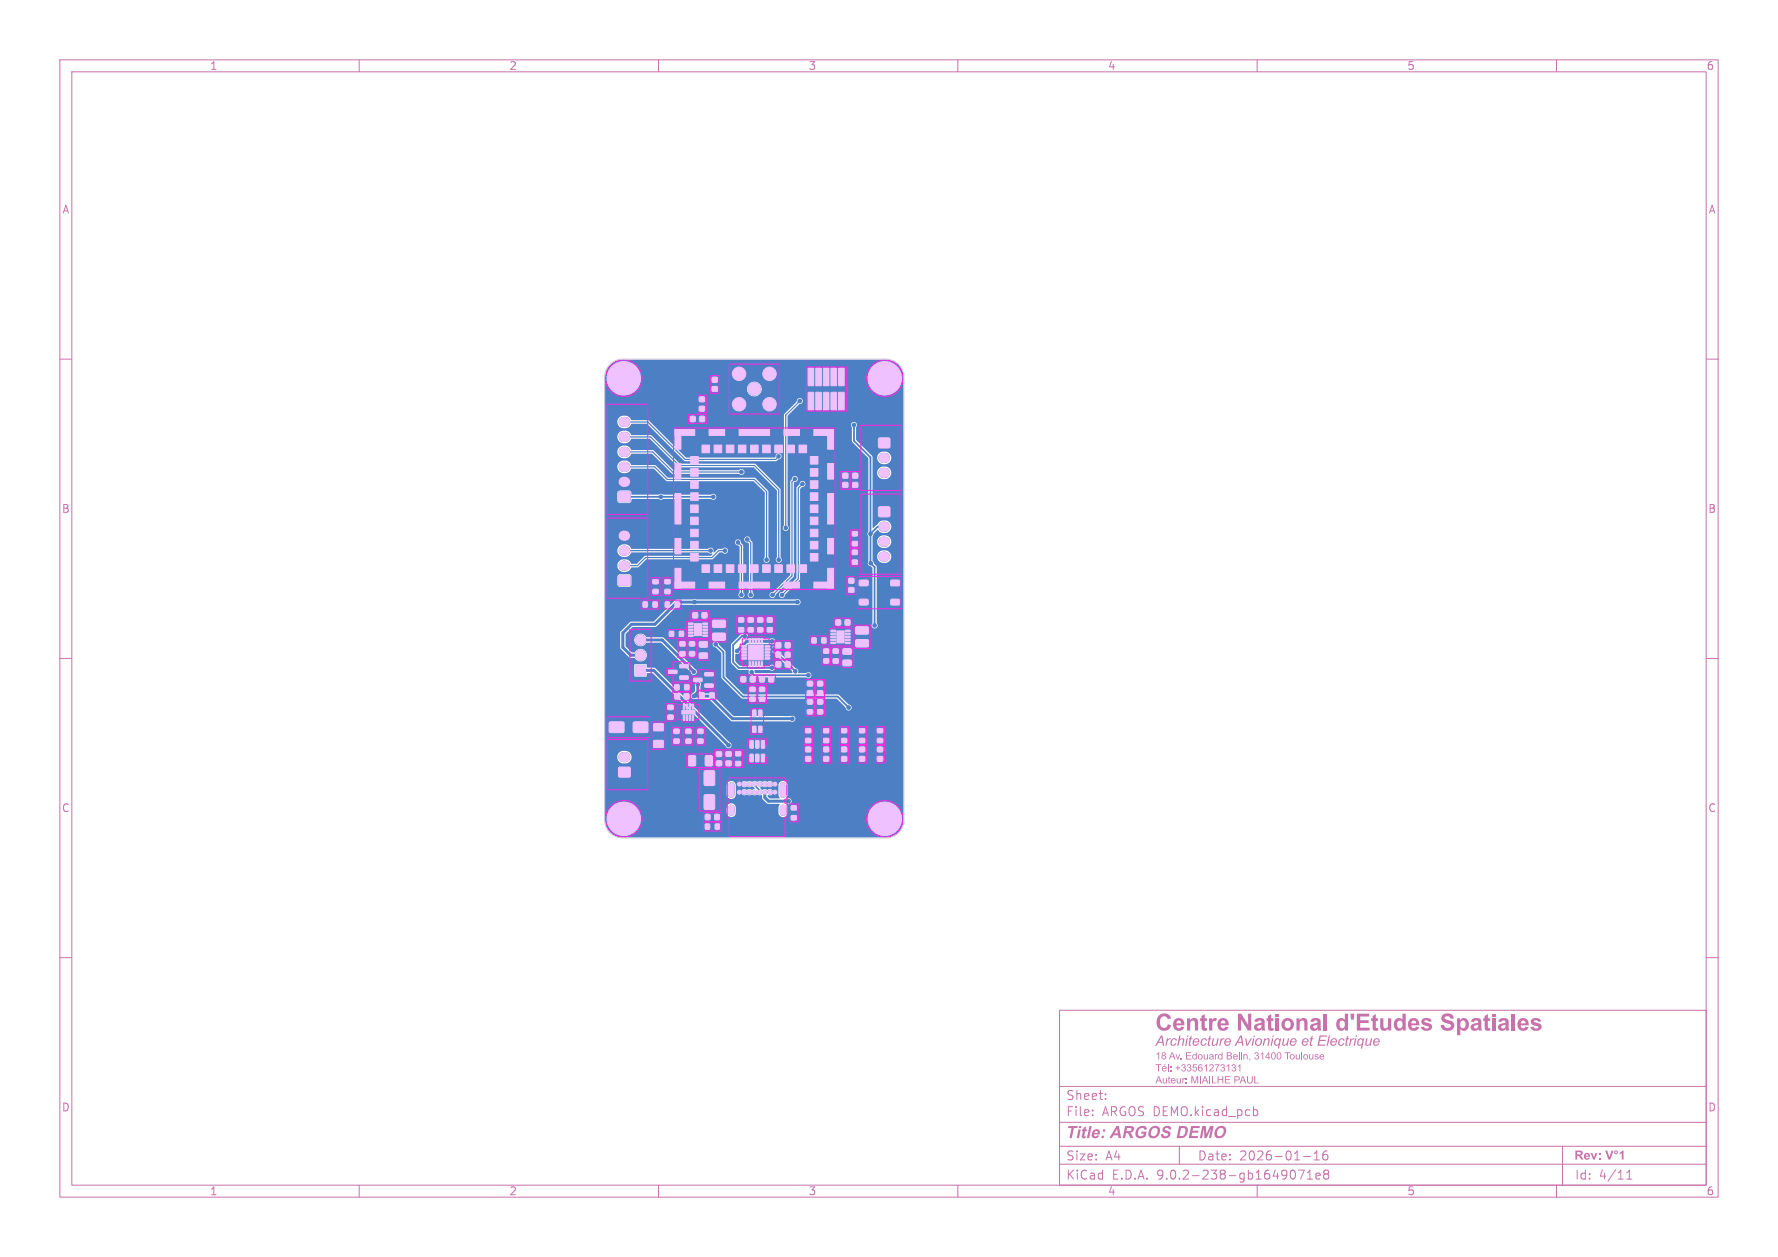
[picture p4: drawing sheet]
<svg xmlns="http://www.w3.org/2000/svg" width="297mm" height="210mm" viewBox="0 0 297 210" stroke-linecap="round" stroke-linejoin="round" font-family="sans-serif">
<defs><g id="words">
<text font-size="3.9" fill="#c872ab" x="193" y="173.2">Centre National d'Etudes Spatiales</text>
<text font-size="2.8" fill="#c872ab" x="178" y="190.9">Title: ARGOS DEMO</text>
<text font-size="2.4" fill="#c872ab" x="193" y="175.3">Architecture Avionique et Electrique</text>
<g font-size="2.1" fill="#c872ab">
<text x="178" y="184">Sheet:</text>
<text x="178" y="186.7">File:</text>
<text x="184.1" y="186.7">ARGOS DEMO.kicad_pcb</text>
<text x="178" y="197.3">KiCad</text>
<text x="178" y="194.1">Size:</text>
<text x="184.7" y="194.1">A4</text>
<text x="185.7" y="197.3">E.D.A.</text>
<text x="193.3" y="197.3">9.0.2-238-gb1649071e8</text>
<text x="200" y="194.1">Date:</text>
<text x="207" y="194.1">2026-01-16</text>
<text x="263" y="197.3">Id:</text>
<text x="267.1" y="197.3">4/11</text>
</g>
<g font-size="1.8" fill="#c872ab">
<text x="35" y="11.9">1</text>
<text x="85" y="11.9">2</text>
<text x="135" y="11.9">3</text>
<text x="185" y="11.9">4</text>
<text x="235" y="11.9">5</text>
<text x="285" y="11.9">6</text>
<text x="10.3" y="35.9">A</text>
<text x="285.4" y="35.9">A</text>
<text x="10.3" y="85.9">B</text>
<text x="285.3" y="85.9">B</text>
<text x="10.3" y="135.9">C</text>
<text x="285.3" y="135.9">C</text>
<text x="10.3" y="185.9">D</text>
<text x="285.3" y="185.9">D</text>
<text x="35" y="199.9">1</text>
<text x="85" y="199.9">2</text>
<text x="135" y="199.9">3</text>
<text x="185" y="199.9">4</text>
<text x="235" y="199.9">5</text>
<text x="285" y="199.9">6</text>
</g>
<g font-size="1.7" fill="#c872ab">
<text x="193" y="177.4">18 Av. Edouard Belin, 31400 Toulouse</text>
<text x="196.3" y="179.4">+33561273131</text>
<text x="193" y="181.4">Auteur: MIAILHE PAUL</text>
</g>
</g></defs>
<g fill="none" stroke="#c872ab" stroke-width=".17">
<path d="M10 10h277v190h-277zM12 12h273v186h-273zM60 10v2M110 10v2M160 10v2M210 10v2M260 10v2M10 60h2M285 60h2M10 110h2M285 110h2M10 160h2"/>
<path d="M177 168.8h108v29.2h-108zM285 160h2M60 198v2M110 198v2M160 198v2M177 194.5h108M177 191.5h108M210 198v2M216.2 195.6l.2 .5-.2 .8M216.9 195.5h1l-.7 1.5M217.7 193.2h1.2M218.4 197h.8"/>
<path d="M218.4 195.9l.4-.4v1.5M219.5 193.8h.9M219.5 192.7l.5-.4v1.5M219.8 196.5l.7-.1v-.3l-.5-.1-.2 .2 .1 .7h.6M221.4 196.1l-.3-.2 .3-.4h.3l.3 .3-.3 .3M221.4 196.1l-.3 .3 .1 .5 .2 .1 .4-.1 .2-.2-.1-.4-.2-.2M221.4 196.1h.3M221.7 192.3a.59 .59 0 0 0-.7 .6v.6l.1 .2 .4 .1 .2-.1 .1-.5-.1-.3h-.5l-.2 .3M260 198v2"/>
</g>
<g fill="#c872ab">
<path d="M263.2 192.2h.6a.44 .44 0 0 1 .6 .3 .44 .44 0 0 1-.4 .6l.5 .6h-.4l-.3-.5-.3-.1v.6h-.3v-.8l.8-.1 .1-.1-.2-.2h-.4v.4h-.3z"/>
<path d="M264.7 192.8a.52 .52 0 0 1 .7-.1 .52 .52 0 0 1 .2 .6h-.7a.22 .22 0 0 0 .1 .2 .22 .22 0 0 0 .3-.1h.3a.53 .53 0 0 1-.7 .3 .53 .53 0 0 1-.3-.6h.7a.22 .22 0 0 0-.2-.3 .22 .22 0 0 0-.2 .3h-.3z"/>
<path d="M265.7 192.6h.3l.3 .8 .2-.8h.3l-.4 1.1h-.3z"/>
<path d="M267.1 192.6h.2v.3h-.2z"/>
<path d="M267.1 193.4h.2v.3h-.2z"/>
<path d="M268.1 192.2h.4l.3 1.1 .4-1.1h.3l-.5 1.5h-.3z"/>
<path d="M269.7 192.3a.33 .33 0 0 1 .5 .1 .33 .33 0 0 1-.2 .4 .33 .33 0 0 1-.4-.3h.2a.16 .16 0 0 0 .2 .2 .16 .16 0 0 0 0-.3 .16 .16 0 0 0-.2 .1h-.2z"/>
<path d="M270.5 192.6l.5-.4h.2v1.5h-.3v-1.1l-.4 .3z"/>
</g>
<path d="M177 187.5h108M177 181.5h108M182.5 186.3v.1M182.5 185.5v.1M184.7 183.6v.1M184.7 182.8v.1M209.5 185.4h.3l.3 .3-.1 .6-.5 .1M271.7 197h.9M271.7 195.9l.5-.4v1.5" fill="none" stroke="#c872ab" stroke-width=".17"/>
<g fill="#c872ab">
<path d="M193 177.8h1v.1h-.4v1.1h-.2v-1.1h-.4z"/>
<path d="M194.2 178.2l.1-.1a.41 .41 0 0 1 .5 .1 .41 .41 0 0 1 .1 .4h-.7l.2 .3 .5-.2a.42 .42 0 0 1-.5 .3 .42 .42 0 0 1-.3-.5h.6l-.2-.3-.4 .3z"/>
<path d="M195.1 177.8h.1v1.2h-.1z"/>
<path d="M195.5 178.1h.2v.2h-.2z"/>
<path d="M195.5 178.8h.2v.2h-.2z"/>
</g>
<path d="M197 191.5v3M261 191.5v6.5" fill="none" stroke="#c872ab" stroke-width=".17"/>
<g fill="#4d7fc4" stroke="#4d7fc4" stroke-width=".17">
<path d="M146.8 84.7h1.8v1.6h-1.8z"/>
<path d="M103.4 82.2h1.8v1.6h-1.8z"/>
<path d="M103.4 96.2h1.8v1.6h-1.8z"/>
<path d="M103.4 128.2h1.8v1.6h-1.8z"/>
<path d="M146.8 73.2h1.8v1.6h-1.8z"/>
<path d="M106.2 111.2h1.6v1.7h-1.6z"/>
<circle cx="126" cy="65" r="1.02"/>
<circle cx="123.5" cy="62.5" r="1.13"/>
<circle cx="123.5" cy="67.5" r="1.13"/>
<circle cx="128.5" cy="62.5" r="1.13"/>
<circle cx="128.5" cy="67.5" r="1.13"/>
<circle cx="104.2" cy="63.2" r="2.8"/>
<circle cx="147.8" cy="136.8" r="2.8"/>
<circle cx="123.5" cy="131" r=".33"/>
<circle cx="124.3" cy="131" r=".33"/>
<circle cx="125.2" cy="131" r=".33"/>
<circle cx="126.1" cy="131" r=".33"/>
<circle cx="126.9" cy="131" r=".33"/>
<circle cx="127.8" cy="131" r=".33"/>
<circle cx="128.6" cy="131" r=".33"/>
<circle cx="129.5" cy="131" r=".33"/>
<circle cx="129.5" cy="132.4" r=".33"/>
<circle cx="128.6" cy="132.4" r=".33"/>
<circle cx="127.8" cy="132.4" r=".33"/>
<circle cx="126.9" cy="132.4" r=".33"/>
<circle cx="126.1" cy="132.4" r=".33"/>
<circle cx="125.2" cy="132.4" r=".33"/>
<circle cx="124.3" cy="132.4" r=".33"/>
<circle cx="123.5" cy="132.4" r=".33"/>
<circle cx="104.2" cy="136.8" r="2.8"/>
<circle cx="107" cy="109.5" r=".85"/>
<circle cx="107" cy="106.9" r=".85"/>
<circle cx="147.8" cy="63.2" r="2.8"/>
<circle cx="133.9" cy="105" r=".3"/>
<circle cx="107" cy="119.9" r=".3"/>
<circle cx="136.9" cy="99" r=".3"/>
<circle cx="130.9" cy="113.9" r=".3"/>
<circle cx="148.9" cy="131.9" r=".3"/>
<circle cx="107" cy="96" r=".3"/>
<circle cx="107" cy="102" r=".3"/>
<circle cx="109.9" cy="63" r=".3"/>
<circle cx="139.9" cy="75" r=".3"/>
<circle cx="110" cy="108" r=".3"/>
<circle cx="142.9" cy="122.9" r=".3"/>
<circle cx="106.9" cy="66" r=".3"/>
<circle cx="142.9" cy="102" r=".3"/>
<circle cx="142.9" cy="134.9" r=".3"/>
<circle cx="145.9" cy="116.9" r=".3"/>
<circle cx="145.9" cy="72" r=".3"/>
<circle cx="110" cy="119.9" r=".3"/>
<circle cx="148.9" cy="99" r=".3"/>
<circle cx="127.9" cy="128.9" r=".3"/>
<circle cx="118.9" cy="131.9" r=".3"/>
<circle cx="112.9" cy="137.9" r=".3"/>
<circle cx="139.9" cy="84" r=".3"/>
<circle cx="106.9" cy="69" r=".3"/>
<circle cx="107" cy="113.9" r=".3"/>
<circle cx="142.9" cy="63" r=".3"/>
<circle cx="112.9" cy="66" r=".3"/>
<circle cx="133.9" cy="125.9" r=".3"/>
<circle cx="115.9" cy="131.9" r=".3"/>
<circle cx="115.9" cy="75" r=".3"/>
<circle cx="121.9" cy="69" r=".3"/>
<circle cx="145.9" cy="111" r=".3"/>
<circle cx="142.9" cy="116.9" r=".3"/>
<circle cx="118.9" cy="102" r=".3"/>
<circle cx="145.9" cy="125.9" r=".3"/>
<circle cx="104" cy="102" r=".3"/>
<circle cx="148.9" cy="96" r=".3"/>
<circle cx="121.9" cy="81" r=".3"/>
<circle cx="124.9" cy="84" r=".3"/>
<circle cx="124.9" cy="81" r=".3"/>
<circle cx="139.9" cy="72" r=".3"/>
<circle cx="145.9" cy="131.9" r=".3"/>
<circle cx="104" cy="99" r=".3"/>
<circle cx="112.9" cy="99" r=".3"/>
<circle cx="107" cy="116.9" r=".3"/>
<circle cx="136.9" cy="131.9" r=".3"/>
<circle cx="104" cy="131.9" r=".3"/>
<circle cx="113" cy="131.9" r=".3"/>
<circle cx="109.9" cy="66" r=".3"/>
<circle cx="112.9" cy="134.9" r=".3"/>
<circle cx="133.9" cy="137.9" r=".3"/>
<circle cx="139.9" cy="93" r=".3"/>
<circle cx="112.9" cy="69" r=".3"/>
<circle cx="110" cy="128.9" r=".3"/>
<circle cx="118.9" cy="99" r=".3"/>
<circle cx="142.9" cy="131.9" r=".3"/>
<circle cx="104" cy="113.9" r=".3"/>
<circle cx="112.9" cy="63" r=".3"/>
<circle cx="142.9" cy="137.9" r=".3"/>
<circle cx="130.9" cy="63" r=".3"/>
<circle cx="142.9" cy="113.9" r=".3"/>
<circle cx="139.9" cy="125.9" r=".3"/>
<circle cx="127.9" cy="78" r=".3"/>
<circle cx="145.9" cy="69" r=".3"/>
<circle cx="130.9" cy="90" r=".3"/>
<circle cx="142.9" cy="125.9" r=".3"/>
<circle cx="107" cy="81" r=".3"/>
<circle cx="107" cy="125.9" r=".3"/>
<circle cx="139.9" cy="131.9" r=".3"/>
<circle cx="148.9" cy="125.9" r=".3"/>
<circle cx="148.9" cy="72" r=".3"/>
<circle cx="148.9" cy="122.9" r=".3"/>
<circle cx="139.9" cy="96" r=".3"/>
<circle cx="107" cy="90" r=".3"/>
<circle cx="104" cy="69" r=".3"/>
<circle cx="130.9" cy="105" r=".3"/>
<circle cx="142.9" cy="84" r=".3"/>
<circle cx="121.9" cy="72" r=".3"/>
<circle cx="113" cy="81" r=".3"/>
<circle cx="104" cy="122.9" r=".3"/>
<circle cx="124.9" cy="69" r=".3"/>
<circle cx="148.9" cy="69" r=".3"/>
<circle cx="136.9" cy="125.9" r=".3"/>
<circle cx="130.9" cy="122.9" r=".3"/>
<circle cx="107" cy="99" r=".3"/>
<circle cx="130.9" cy="66" r=".3"/>
<circle cx="145.9" cy="75" r=".3"/>
<circle cx="121.9" cy="84" r=".3"/>
<circle cx="110" cy="134.9" r=".3"/>
<circle cx="136.9" cy="122.9" r=".3"/>
<circle cx="109.9" cy="137.9" r=".3"/>
<circle cx="133.9" cy="131.9" r=".3"/>
<circle cx="110" cy="125.9" r=".3"/>
<circle cx="148.9" cy="84" r=".3"/>
<circle cx="139.9" cy="122.9" r=".3"/>
<circle cx="139.9" cy="87" r=".3"/>
<circle cx="136.9" cy="102" r=".3"/>
<circle cx="104" cy="116.9" r=".3"/>
<circle cx="110" cy="111" r=".3"/>
<circle cx="130.9" cy="125.9" r=".3"/>
<circle cx="142.9" cy="87" r=".3"/>
<circle cx="106.9" cy="72" r=".3"/>
<circle cx="145.9" cy="119.9" r=".3"/>
<circle cx="107" cy="84" r=".3"/>
<circle cx="107" cy="87" r=".3"/>
<circle cx="124.9" cy="87" r=".3"/>
<circle cx="139.9" cy="78" r=".3"/>
<circle cx="110" cy="81" r=".3"/>
<circle cx="113" cy="125.9" r=".3"/>
<circle cx="113" cy="128.9" r=".3"/>
<circle cx="107" cy="131.9" r=".3"/>
<circle cx="104" cy="87" r=".3"/>
<circle cx="145.9" cy="122.9" r=".3"/>
<circle cx="118.9" cy="111" r=".3"/>
<circle cx="115.9" cy="99" r=".3"/>
<circle cx="127.9" cy="102" r=".3"/>
<circle cx="109.9" cy="69" r=".3"/>
<circle cx="139.9" cy="113.9" r=".3"/>
<circle cx="133.9" cy="122.9" r=".3"/>
<circle cx="142.9" cy="96" r=".3"/>
<circle cx="110" cy="131.9" r=".3"/>
<circle cx="107" cy="128.9" r=".3"/>
<circle cx="148.9" cy="81" r=".3"/>
<circle cx="130.9" cy="128.9" r=".3"/>
<circle cx="133.9" cy="134.9" r=".3"/>
<circle cx="115.9" cy="63" r=".3"/>
<circle cx="130.9" cy="102" r=".3"/>
<circle cx="118.9" cy="81" r=".3"/>
<circle cx="133.9" cy="99" r=".3"/>
<circle cx="104" cy="111" r=".3"/>
<circle cx="133.9" cy="69" r=".3"/>
<circle cx="148.9" cy="128.9" r=".3"/>
<circle cx="133.6" cy="62.6" r=".3"/>
<circle cx="144.2" cy="102" r=".3"/>
<circle cx="119.4" cy="62.1" r=".3"/>
<circle cx="129.1" cy="125.9" r=".3"/>
<circle cx="118.3" cy="66.7" r=".3"/>
<circle cx="117.8" cy="110.9" r=".3"/>
<circle cx="139.6" cy="111.6" r=".3"/>
<circle cx="117.9" cy="70.9" r=".3"/>
<circle cx="129.1" cy="86.9" r=".3"/>
<circle cx="147" cy="128" r=".3"/>
<circle cx="118.6" cy="73.8" r=".3"/>
<circle cx="137" cy="74" r=".3"/>
<circle cx="130.2" cy="118.3" r=".3"/>
<circle cx="138.9" cy="104" r=".3"/>
<circle cx="133.1" cy="77.3" r=".3"/>
<circle cx="135" cy="107" r=".3"/>
<circle cx="124.2" cy="114.8" r=".3"/>
<circle cx="131.2" cy="91.5" r=".3"/>
<circle cx="123.5" cy="118.3" r=".3"/>
<circle cx="116.6" cy="71.9" r=".3"/>
<circle cx="141.5" cy="111.9" r=".3"/>
<circle cx="118" cy="119" r=".3"/>
<circle cx="114.8" cy="102.8" r=".3"/>
<circle cx="140.8" cy="98.6" r=".3"/>
<circle cx="122.5" cy="65.7" r=".3"/>
<circle cx="123.5" cy="64.3" r=".3"/>
<circle cx="118.1" cy="64.3" r=".3"/>
<circle cx="113.1" cy="120.9" r=".3"/>
<circle cx="115" cy="96" r=".3"/>
<circle cx="129.1" cy="82" r=".3"/>
<circle cx="112.2" cy="110" r=".3"/>
<circle cx="117.1" cy="64.8" r=".3"/>
<circle cx="123.5" cy="65.7" r=".3"/>
<circle cx="124.5" cy="64.3" r=".3"/>
<circle cx="124.5" cy="65.7" r=".3"/>
<circle cx="139.2" cy="60.9" r=".3"/>
<circle cx="120.1" cy="120.2" r=".3"/>
<circle cx="116.2" cy="67.7" r=".3"/>
<circle cx="116.8" cy="136.5" r=".3"/>
<circle cx="119.3" cy="88.2" r=".3"/>
<circle cx="103" cy="119.1" r=".3"/>
<circle cx="121.5" cy="65.7" r=".3"/>
<circle cx="141" cy="128" r=".3"/>
<circle cx="116.6" cy="70.9" r=".3"/>
<circle cx="138" cy="111.6" r=".3"/>
<circle cx="125.5" cy="79" r=".3"/>
<circle cx="123.5" cy="121.3" r=".3"/>
<circle cx="132.8" cy="107.8" r=".3"/>
<circle cx="124" cy="123.5" r=".3"/>
<circle cx="116.5" cy="65.7" r=".3"/>
<circle cx="118.1" cy="72.9" r=".3"/>
<circle cx="117.1" cy="73.8" r=".3"/>
<circle cx="111.8" cy="124.1" r=".3"/>
<circle cx="129.1" cy="91.5" r=".3"/>
<circle cx="128.8" cy="114.8" r=".3"/>
<circle cx="110.4" cy="100.9" r=".3"/>
<circle cx="137.5" cy="85" r=".3"/>
<circle cx="110.8" cy="105.5" r=".3"/>
<circle cx="149.5" cy="102" r=".3"/>
<circle cx="117.9" cy="71.9" r=".3"/>
<circle cx="118.3" cy="65.7" r=".3"/>
<circle cx="122.5" cy="64.3" r=".3"/>
<circle cx="116.2" cy="66.7" r=".3"/>
<circle cx="132.5" cy="138.2" r=".3"/>
<circle cx="129.3" cy="78.5" r=".3"/>
<circle cx="115.9" cy="110.5" r=".3"/>
<circle cx="132.8" cy="109.4" r=".3"/>
<circle cx="115.8" cy="134" r=".3"/>
<circle cx="118.3" cy="68.7" r=".3"/>
<circle cx="135" cy="128" r=".3"/>
<circle cx="106.9" cy="76.8" r=".3"/>
<circle cx="124.4" cy="126.4" r=".3"/>
<circle cx="129.1" cy="125.1" r=".3"/>
<circle cx="106.9" cy="74.2" r=".3"/>
<circle cx="118.3" cy="67.7" r=".3"/>
<circle cx="116.6" cy="72.9" r=".3"/>
<circle cx="120.5" cy="65.7" r=".3"/>
<circle cx="138" cy="128" r=".3"/>
<circle cx="116.2" cy="68.7" r=".3"/>
<circle cx="138" cy="60.9" r=".3"/>
<circle cx="118.3" cy="69.7" r=".3"/>
<circle cx="116.8" cy="138.1" r=".3"/>
<circle cx="119.9" cy="90.7" r=".3"/>
<circle cx="141.2" cy="78.3" r=".3"/>
<circle cx="144" cy="128" r=".3"/>
<circle cx="124.6" cy="91.9" r=".3"/>
<circle cx="142.8" cy="78.3" r=".3"/>
<circle cx="114.6" cy="70" r=".3"/>
<circle cx="146.2" cy="91.7" r=".3"/>
<circle cx="116.6" cy="106.7" r=".3"/>
<circle cx="140.4" cy="108.1" r=".3"/>
<circle cx="121.5" cy="64.3" r=".3"/>
<circle cx="132.8" cy="111" r=".3"/>
<circle cx="120.5" cy="64.3" r=".3"/>
<circle cx="137" cy="96" r=".3"/>
<circle cx="119.5" cy="107.7" r=".3"/>
<circle cx="141.8" cy="118.2" r=".3"/>
<circle cx="115.9" cy="112.2" r=".3"/>
<circle cx="132.4" cy="120.1" r=".3"/>
<circle cx="115.9" cy="116.3" r=".3"/>
<circle cx="116.6" cy="114.3" r=".3"/>
<circle cx="128.9" cy="111.6" r=".3"/>
<circle cx="124.4" cy="106.3" r=".3"/>
<circle cx="129" cy="107.1" r=".3"/>
<circle cx="123.1" cy="108.8" r=".3"/>
<circle cx="121.7" cy="124.5" r=".3"/>
<circle cx="116" cy="100.6" r=".3"/>
<circle cx="133.2" cy="100.6" r=".3"/>
<circle cx="131.2" cy="88.2" r=".3"/>
<circle cx="133.6" cy="67" r=".3"/>
<circle cx="132.8" cy="112.2" r=".3"/>
<circle cx="129.2" cy="108.5" r=".3"/>
<circle cx="135" cy="112.8" r=".3"/>
<circle cx="125.5" cy="112.3" r=".3"/>
<circle cx="119.1" cy="83" r=".3"/>
<circle cx="110.4" cy="83" r=".3"/>
<circle cx="142.7" cy="71" r=".3"/>
<circle cx="145.4" cy="89.2" r=".3"/>
<circle cx="146.1" cy="104.5" r=".3"/>
<circle cx="145.5" cy="94.1" r=".3"/>
<circle cx="124.8" cy="90.1" r=".3"/>
<circle cx="125.4" cy="99.4" r=".3"/>
<circle cx="123.8" cy="99.4" r=".3"/>
<circle cx="123.3" cy="90.6" r=".3"/>
<circle cx="130.6" cy="99.4" r=".3"/>
<circle cx="134.1" cy="80.8" r=".3"/>
<circle cx="131.7" cy="133.9" r=".3"/>
<circle cx="129" cy="99.4" r=".3"/>
<circle cx="132.8" cy="80" r=".3"/>
<circle cx="130.1" cy="76.2" r=".3"/>
<circle cx="130.1" cy="93.5" r=".3"/>
<circle cx="128.1" cy="93.5" r=".3"/>
<circle cx="123.8" cy="78.8" r=".3"/>
<circle cx="118.7" cy="92" r=".3"/>
<circle cx="121.1" cy="92" r=".3"/>
</g>
<g fill="none" stroke="#4d7fc4" stroke-width="1.7">
<path d="M104.2 78h.2M104.2 75.5h.2M104.2 73h.2M104.2 70.5h.2M147.6 76.5h.2M147.6 79h.2M104.2 80.5h.2M104.2 94.5h.2M104.2 92h.2M104.2 89.5h.2M147.6 88h.2M147.6 90.5h.2"/>
<path d="M147.6 93h.2M104.1 126.5h.3"/>
</g>
<path d="M122.1 131.2v1.5M122.2 135v.8M130.8 131.2v1.5M130.8 135v.8" fill="none" stroke="#4d7fc4" stroke-width="1.1"/>
<path d="M119.5 107.7l1.3 1.3v4.2l3.3 3.2h15.8l1.9 1.8M124.4 106.3h-.5l-1.4 1.5v2.8l.9 1h5.5" fill="none" stroke="#4d7fc4" stroke-width=".3"/>
<path d="M107 106.9h3.6l5.3 5.4M107 112h2.2l12.5 12.5M116 100.6h17.2M116.6 114.3v1.3l-.7 .7h2.7l3.7 3.8h10M129 107.2h-4.3l-1.6 1.6M121.7 124.5h.1M132.3 120.1h.1" fill="none" stroke="#4d7fc4" stroke-width=".5"/>
<path d="M133.6 67l-2.4 2.4v18.8" fill="none" stroke="#4d7fc4" stroke-width=".2"/>
<circle cx="124.3" cy="132.4" r=".25" fill="#4d7fc4"/>
<path d="M142.6 71v2.7l2.8 2.7v17.7l.7 .7v9.7M104.3 83h14.8M147.7 88h-1.1l-1.2 1.2M125.5 112.3l.5 .5h9M129.2 108.5l3.6 3.7" fill="none" stroke="#4d7fc4" stroke-width=".3"/>
<path d="M126 131v.2l.9 .9v.3M126.9 132.4h.1" fill="none" stroke="#4d7fc4" stroke-width=".27"/>
<path d="M104.3 70.5h3.9l6.3 6.3h15.1l.5-.6M104.3 73h4.4l4.7 4.8h12.6l4.1 4v11.7M104.3 78h5.1l2.1 2.1h14.5l2.1 2.1v11.3M104.3 75.5h4.7l3.4 3.4h11.5M123.8 78.9h.1M104.3 92h14.4M104.3 92h.1M121.1 92h-1l-1.2 1.2h-11.1l-1.3 1.3h-2.2M123.3 90.6l.6 .6v8.2M124.8 90.1l.6 .6v8.7M132.8 80l-.5 .5v15.7l-3.3 3.2M134 80.9l-.7 .7v15.1l-2.7 2.7" fill="none" stroke="#4d7fc4" stroke-width=".2"/>
<path d="M116 100.6h-2.9l-3.7 3.7h-3.9l-1.5 1.5v2.4l1.4 1.3h1.6M127.8 132.4v.9l.5 .6h3.4" fill="none" stroke="#4d7fc4" stroke-width=".5"/>
<path d="M101.9 60.9a2.93 2.93 0 0 1 2.1-.8h44a2.93 2.93 0 0 1 2.9 2.9v74a2.92 2.92 0 0 1-2.9 2.9h-44a2.92 2.92 0 0 1-2.9-2.9v-2.1h20.3v1.1a.76 .76 0 0 0 .8 .5 .76 .76 0 0 0 .7-.7v-1.1a.76 .76 0 0 0-.8-.5 .76 .76 0 0 0-.7 .7h-20.3v-3.7h20.3v1.6a.76 .76 0 0 0 .7 .7 .76 .76 0 0 0 .8-.7l-.1-1.9h1a.62 .62 0 0 0 .4 .6 .62 .62 0 0 0 .6-.1 .66 .66 0 0 0 .9 0l.3 .3v.1a.47 .47 0 0 1-.7 0l-.3 .1a.38 .38 0 0 1-.6-.1 .56 .56 0 0 0-.5 .8 .56 .56 0 0 0 .9 .1 .74 .74 0 0 0 .9 0 .66 .66 0 0 0 .8 0l.3 .2 .5-.1 .1 .7 .8 .8h2l-.2 .6 .1 1.1a.76 .76 0 0 0 .8 .5 .76 .76 0 0 0 .7-.7v-.9l-.2-.6a.55 .55 0 0 0 .8-.5 .55 .55 0 0 0-.8-.4l.2-.6v-1.6a.76 .76 0 0 0-.8-.7 .76 .76 0 0 0-.8 .7v1.6l.2 .6h-1.6l-.4-.3 .1-.3a.57 .57 0 0 0 .7-.2 .57 .57 0 0 0-.1-.7 .57 .57 0 0 0-.8 .1 .61 .61 0 0 0-.8 0l-.3-.4 .1-.1a.38 .38 0 0 1 .6 0h.3a.38 .38 0 0 1 .5 0 .56 .56 0 0 0 .6-.7 .56 .56 0 0 0-1-.2 .74 .74 0 0 0-.8 0 .74 .74 0 0 0-.9 0 .74 .74 0 0 0-.8 0 .74 .74 0 0 0-.9 0 .53 .53 0 0 0-.9 .3h-1a.76 .76 0 0 0-.8-.4 .76 .76 0 0 0-.6 .7h-20.3v-4.8h2v.2a1.17 1.17 0 0 0 1.6 .9 1.17 1.17 0 0 0 .4-1.8 1.25 1.25 0 0 0-2 .7h-2v-15.3h4.8v1.8l.2 .2 1.8-.1 .2-.5h.9l12.2 12.1a.51 .51 0 0 0 .8 .3 .51 .51 0 0 0-.1-.9l-7.8-7.8h1.3v.2a.52 .52 0 0 0 .7 .4h2.3l3.7 3.6 .2 .1h9.8a.51 .51 0 0 0 .8-.4 .51 .51 0 0 0-.7-.5h-9.7l-3.6-3.7-1.9-.1v-1.2a.51 .51 0 0 0-.4-.8 .51 .51 0 0 0-.5 .8v.9l-.6 .5-.1 .2h-1.3l-4.6-4.6-1.4-.1-.2-.5-1.8-.1-.2 .2h-4.8v-5.4h2.5v2.6l1.5 1.5 .9 .1a1.08 1.08 0 0 0 1.6 .4 1.08 1.08 0 0 0 0-1.7 1.08 1.08 0 0 0-1.6 .4h-.5l-1-1.1v-1.1h1.4a1.09 1.09 0 0 0 .9 1.1 1.09 1.09 0 0 0 1.2-.5h2.5l4.9 4.9a.51 .51 0 0 0 .8 .4 .51 .51 0 0 0-.1-.9l-4.2-4.2h7.1v.1a.56 .56 0 0 0 .6 .5l.9 .9v4.2l3.4 3.4h15.8l1.6 1.5a.51 .51 0 0 0 .5 .5 .51 .51 0 0 0 .5-.6 .51 .51 0 0 0-.6-.4l-1.7-1.7h-15.8l-3-3v-4.1l-1.1-1.2h2l.1 3.1 1.1 1.1h1.7l.1 .2a.52 .52 0 0 0 .4 .7l.5 .4h8.7a.51 .51 0 0 0 .7-.1 .51 .51 0 0 0 0-.7 .51 .51 0 0 0-.8 .1h-1.2l-.1-.2a.54 .54 0 0 0-.5-.7l-3.1-3.1a.51 .51 0 0 0-.6-.5 .51 .51 0 0 0-.4 .6 .51 .51 0 0 0 .5 .4l3.1 3.1 .1 .3-6.2 .1-.2-.5 .1-.1 2.5 .1a.51 .51 0 0 0 .7-.2 .51 .51 0 0 0-.1-.7 .51 .51 0 0 0-.7 .1h-4.9l-.8-.8v-1.1a.64 .64 0 0 0 .8-.4l1.4-1.3h3.8a.51 .51 0 0 0 .7-.4 .51 .51 0 0 0-.7-.5h-3.9l-.1-.1a.54 .54 0 0 0-.1-.7 .54 .54 0 0 0-.7 0l-.3 .1-1.6 1.7h-2a.53 .53 0 0 0-.5-.5 .53 .53 0 0 0-.6 .4h-7.1l-1.1-1.1h-2.8a1.1 1.1 0 0 0-1.1-.6 1.1 1.1 0 0 0-1 .9h-1.4v-.9l1.2-1.1 3.9-.1 3.7-3.6h19.7a.51 .51 0 0 0 .7-.5 .51 .51 0 0 0-.7-.5h-20l-.2 .1-3.6 3.6h-3.8l-1.7 1.7-.1 .2h-2.5v-9.4h2v1.4l.4 .3h1.6l.4-.3v-1.4l-.4-.3h-1.6l-.2 .1-.2 .2h-2v-4.4h2a1.23 1.23 0 0 0 1.1 1.2 1.23 1.23 0 0 0 1.3-.8h12.8l.7 .2-.3 .3h-10.9l-1.4 1.4h-.9a1.24 1.24 0 0 0-1.3-.7 1.24 1.24 0 0 0-1.1 1.1 1.26 1.26 0 0 0 1.1 1 1.26 1.26 0 0 0 1.3-.8h1.1l1.4-1.3h10.9l1.2-1.2h.6a.51 .51 0 0 0 .8 0 .51 .51 0 0 0-.1-.7 .51 .51 0 0 0-.7 .1h-.8l-.6 .6-.1-.1a.53 .53 0 0 0-.3-.7 .53 .53 0 0 0-.6 .2h-12.9a1.22 1.22 0 0 0-1.2-.8 1.22 1.22 0 0 0-1.1 1h-2v-1.3h21.7v.1a.56 .56 0 0 0 .6 .4l.1 .3v7.6a.52 .52 0 0 0 0 .8 .52 .52 0 0 0 .8-.1 .52 .52 0 0 0-.1-.7v-7.8l-.4-.5a.5 .5 0 0 0-.5-.6 .5 .5 0 0 0-.5 .5h-21.7v-.5h23.2v.1a.56 .56 0 0 0 .6 .4l.2 .3v8.1a.5 .5 0 0 0 .1 .9 .5 .5 0 0 0 .7-.6h2.6v.2a.53 .53 0 0 0 .6 .4 .53 .53 0 0 0 .5-.6h.5v.2a.52 .52 0 0 0 .6 .4 .52 .52 0 0 0 .5-.6l2.5-2.6v-15l.2-.3a.52 .52 0 0 0 .7-.5 .52 .52 0 0 0-.6-.6 .52 .52 0 0 0-.5 .7l-.5 .5v15l-2.2 2.4-.5 .1-.2 .3h-.5l3-3.1v-15.6a.54 .54 0 0 0 .7-.6 .54 .54 0 0 0-.7-.4l-.2 .1-.4 .8v15.5l-2.9 2.9a.5 .5 0 0 0-.6 .4h-2.6l-.2-.3v-8.3l-.4-.5a.5 .5 0 0 0-.4-.6 .5 .5 0 0 0-.6 .5h-23.2v-7.8h2v1.4l.4 .3h1.6l.3-.2 .2-.4h4.5a.55 .55 0 0 0 .7 0h8a.51 .51 0 0 0 .7-.1 .51 .51 0 0 0 0-.7 .51 .51 0 0 0-.7 0h-8l-.3-.1-.5 .1h-4.4h-.1a.49 .49 0 0 0-.4-.7l-1.6 .1-.2 .1-.2 .2h-2v-4.4h2a1.19 1.19 0 0 0 1 1.2 1.19 1.19 0 0 0 1.3-.7l3.9-.1 2.1 2.1h14.5l1.8 1.9 .1 10.8a.52 .52 0 0 0-.1 .7 .52 .52 0 0 0 .7 0 .52 .52 0 0 0 0-.7v-11l-2.2-2.2-14.6-.1-2.1-2.1h-4.1a1.22 1.22 0 0 0-1.2-.8 1.22 1.22 0 0 0-1.1 1h-2v-2.5h2v.2a1.25 1.25 0 0 0 1.1 1 1.25 1.25 0 0 0 1.3-.8h3.4l3.4 3.4h11.1a.52 .52 0 0 0 .8 0 .52 .52 0 0 0 0-.8 .52 .52 0 0 0-.8 .2h-10.9l-3.4-3.4h-3.6a1.26 1.26 0 0 0-1.3-.8 1.26 1.26 0 0 0-1.1 1h-2v-2.5h2v.2a1.26 1.26 0 0 0 1.1 1 1.26 1.26 0 0 0 1.3-.8h3.1l4.8 4.8h12.5l3.9 3.9v11.1a.52 .52 0 0 0 0 .8 .52 .52 0 0 0 .7-.1 .52 .52 0 0 0-.1-.7v-5h.3a.52 .52 0 0 0 .8 .5 .52 .52 0 0 0 .1-.8v-16.9h10.5l.2 .5v2.4l2.7 2.8v12.2l-.1 .3 .1 .5v4.3a.53 .53 0 0 0 .5 .7l.2 .3v9.2a.52 .52 0 0 0 0 .7 .52 .52 0 0 0 .8 0 .52 .52 0 0 0 0-.7v-9.4l-.7-1v-.8h.7a1.14 1.14 0 0 0 1.6 1.1 1.14 1.14 0 0 0 .4-1.8 1.21 1.21 0 0 0-2 .7h-.7v-2.5h.7v.2a1.14 1.14 0 0 0 1.7 .9 1.14 1.14 0 0 0 .1-1.9 1.19 1.19 0 0 0-1.8 .8h-.7v-.8l.1-.4 .6-.6h.2a1.14 1.14 0 0 0 1.7 .3 1.14 1.14 0 0 0 .1-1.7 1.28 1.28 0 0 0-2 .5l-.6 .5h-.1v-9.3h.7v.2a1.14 1.14 0 0 0 1.7 .9 1.14 1.14 0 0 0 .2-1.9 1.21 1.21 0 0 0-1.9 .8h-.7v-2.5h.7v.2a1.14 1.14 0 0 0 1.7 .9 1.14 1.14 0 0 0 .1-1.9 1.19 1.19 0 0 0-1.8 .8h-.7l-.1-.2-2.7-2.7v-2.1a.51 .51 0 0 0-.1-.8 .51 .51 0 0 0-.8 .3h-10.5v-1.4l1.9-2a.51 .51 0 0 0 .6-.5 .51 .51 0 0 0-.6-.5 .51 .51 0 0 0-.4 .6l-2.2 2.2v18.5l-.2 .3h-.3v-6.4l-4.2-4.2h-12.6l-4.7-4.7-3.4-.1a1.26 1.26 0 0 0-1.3-.8 1.26 1.26 0 0 0-1.1 1h-2v-2.5h2v.2a1.26 1.26 0 0 0 1.1 1 1.26 1.26 0 0 0 1.3-.8h2.6l6.3 6.3h15.2l.4-.4a.51 .51 0 0 0 .5-.5 .51 .51 0 0 0-.6-.5 .51 .51 0 0 0-.4 .7l-14.9 .1-6.2-6.2-3-.1a1.22 1.22 0 0 0-1.2-.8 1.22 1.22 0 0 0-1.1 1h-2v-5.5h23.7v.2a1.23 1.23 0 0 0 1.8 .9 1.23 1.23 0 0 0 0-2 1.23 1.23 0 0 0-1.8 .9h-23.7v-1.9a2.93 2.93 0 0 1 .8-2.1z" fill="#4d7fc4"/>
<g fill="#efc1ff" stroke="#efc1ff" stroke-width=".17">
<path d="M107.4 100.6h.7v.8h-.7z"/>
<path d="M109.1 100.6h.7v.8h-.7z"/>
<path d="M111.1 100.6h.7v.8h-.7z"/>
<path d="M112.8 100.6h.7v.8h-.7z"/>
<path d="M112.8 71.8h.9v3.3h-.9z"/>
<path d="M112.8 77.5h.9v2.6h-.9z"/>
<path d="M112.8 82.5h.9v5.1h-.9z"/>
<path d="M112.8 90h.9v2.6h-.9z"/>
<path d="M112.8 95h.9v3.3h-.9z"/>
<path d="M112.8 71.8h3.2v1h-3.2z"/>
<path d="M112.8 97.3h3.2v1h-3.2z"/>
<path d="M118.5 71.8h2.5v1h-2.5z"/>
<path d="M118.5 97.3h2.5v1h-2.5z"/>
<path d="M123.5 71.8h5v1h-5z"/>
<path d="M123.5 97.3h5v1h-5z"/>
<path d="M130.9 71.8h2.6v1h-2.6z"/>
<path d="M130.9 97.3h2.6v1h-2.6z"/>
<path d="M135.9 71.8h3.4v1h-3.4z"/>
<path d="M135.9 97.3h3.4v1h-3.4z"/>
<path d="M138.2 71.8h1.1v3.3h-1.1z"/>
<path d="M138.2 77.5h1.1v2.6h-1.1z"/>
<path d="M138.2 82.5h1.1v5.1h-1.1z"/>
<path d="M138.2 90h1.1v2.6h-1.1z"/>
<path d="M138.2 95h1.1v3.3h-1.1z"/>
<path d="M115 126.3l1-.1 .2 .2v1.3l-.1 .3h-.9l-.2-.2z"/>
<path d="M117.8 126.3l1-.1 .2 .2v1.3l-.1 .3h-.9l-.2-.2z"/>
<path d="M111.1 98.5h.8v.7h-.8z"/>
<path d="M111.1 96.8h.8v.7h-.8z"/>
<path d="M135.6 106.6h.7v.8h-.7z"/>
<path d="M137.3 106.6h.7v.8h-.7z"/>
<path d="M142.4 90.5h.8v.7h-.8z"/>
<path d="M142.4 88.8h.8v.7h-.8z"/>
<path d="M116.9 69.6h.8v.8h-.8z"/>
<path d="M115.3 69.6h.8v.8h-.8z"/>
<path d="M123.4 104.9h.8v.7h-.8z"/>
<path d="M123.4 103.2h.8v.7h-.8z"/>
<path d="M137.6 126.4h.8v.8h-.8z"/>
<path d="M137.6 124.8h.8v.8h-.8z"/>
<path d="M132.2 136.3h.8v.7h-.8z"/>
<path d="M132.2 134.6h.8v.7h-.8z"/>
<path d="M126.9 116.5h.8v.7h-.8z"/>
<path d="M126.9 114.8h.8v.7h-.8z"/>
<path d="M143.6 97l1.3-.1 .2 .3-.1 .5-.2 .2h-1.1l-.2-.2z"/>
<path d="M148.8 97l1.3-.1 .2 .3v.5l-.2 .2h-1.2l-.2-.2z"/>
<path d="M143.6 100.2l1.3-.1 .2 .3-.1 .5-.2 .2h-1.1l-.2-.2z"/>
<path d="M148.8 100.2l1.3-.1 .2 .3v.5l-.2 .2h-1.2l-.2-.2z"/>
<path d="M114.6 123.5h.8v.7h-.8z"/>
<path d="M114.6 121.8h.8v.7h-.8z"/>
<path d="M119 64.6h.8v.8h-.8z"/>
<path d="M119 63.1h.8v.7h-.8z"/>
<path d="M142.4 79.1h.9v.8h-.9z"/>
<path d="M142.4 80.6h.9v.8h-.9z"/>
<path d="M146.8 84.7h1.8v1.6h-1.8z"/>
<path d="M131.2 110.6h.8v.8h-.8z"/>
<path d="M129.6 110.6h.8v.8h-.8z"/>
<path d="M125.7 121.3l.6 .1-.1 1-.5-.1z"/>
<path d="M125.7 118.6l.6 .1-.1 1-.5-.1z"/>
<path d="M126.7 118.6l.6 .1-.1 1-.5-.1z"/>
<path d="M126.7 121.3l.6 .1-.1 1-.5-.1z"/>
<path d="M117.7 114.3h1.4l.1 .5-.2 .1-1.2-.1z"/>
<path d="M117.7 112.4h1.4l.1 .5-.2 .1-1.2-.1z"/>
<path d="M115.9 113.3h1.3l.1 .5-.2 .1h-1.2z"/>
<path d="M146.6 126.4h.8v.8h-.8z"/>
<path d="M146.6 124.8h.8v.8h-.8z"/>
<path d="M113.6 112.9h1.3l.1 .5-.2 .1h-1.2z"/>
<path d="M113.6 111h1.3l.1 .5-.2 .1h-1.2z"/>
<path d="M111.7 112h1.3l.1 .5-.1 .1-1.3-.1z"/>
<path d="M116.8 107.2h1.3l.1 .2v.6l-.2 .2-1.1-.1-.1-.2z"/>
<path d="M116.8 109.1h1.3l.1 .2v.6l-.2 .2-1.1-.1-.1-.2z"/>
<path d="M117.3 102.4h.8v.8h-.8z"/>
<path d="M115.7 102.4h.8v.8h-.8z"/>
<path d="M137.6 123.4h.8v.7h-.8z"/>
<path d="M137.6 121.7h.8v.7h-.8z"/>
<path d="M131.2 107.4h.8v.8h-.8z"/>
<path d="M129.6 107.4h.8v.8h-.8z"/>
<path d="M140.8 108.4h1.3l.1 .2v.6l-.2 .2-1.1-.1-.1-.2z"/>
<path d="M140.8 110.3h1.3l.1 .2v.6l-.2 .2-1.1-.1-.1-.2z"/>
<path d="M136.6 116.9h.8v.7h-.8z"/>
<path d="M136.6 118.6h.8v.7h-.8z"/>
<path d="M103.4 82.2h1.8v1.6h-1.8z"/>
<path d="M121.3 127.2h.8v.7h-.8z"/>
<path d="M121.3 125.6h.8v.7h-.8z"/>
<path d="M112.6 123.5h.8v.7h-.8z"/>
<path d="M112.6 121.8h.8v.7h-.8z"/>
<path d="M140.1 61.5h.9l-.1 3-.8-.1z"/>
<path d="M140.1 65.6h.9l-.1 2.9h-.8z"/>
<path d="M138.8 61.5h.9v3l-.9-.1z"/>
<path d="M138.8 65.6h.9v2.9h-.9z"/>
<path d="M137.6 61.5h.9l-.1 3-.9-.1z"/>
<path d="M137.6 65.6h.9l-.1 2.9h-.9z"/>
<path d="M136.3 61.5h.9l-.1 3-.8-.1z"/>
<path d="M136.3 65.6h.9l-.1 2.9h-.8z"/>
<path d="M135 61.5h.9v3l-.9-.1z"/>
<path d="M135 65.6h.9v2.9h-.9z"/>
<path d="M143 106.9h1.9l.2 .2v.8l-.3 .2h-1.7l-.2-.2z"/>
<path d="M143 104.8l1.9-.1 .2 .3v.8l-.3 .2-1.7-.1-.2-.2z"/>
<path d="M123.8 113.1h.8v.8h-.8z"/>
<path d="M125.3 113.1h.8v.8h-.8z"/>
<path d="M119.5 137.7h.7v.8h-.7z"/>
<path d="M117.8 137.7h.7v.8h-.7z"/>
<path d="M141.8 98.2h.8v.8h-.8z"/>
<path d="M141.8 96.6h.8v.8h-.8z"/>
<path d="M116.9 115.7h.7v.9h-.7z"/>
<path d="M118.6 115.7h.7v.9h-.7z"/>
<path d="M142.4 91.9h.8v.7h-.8z"/>
<path d="M142.4 93.6h.8v.7h-.8z"/>
<path d="M111.6 119.5h.8v.7h-.8z"/>
<path d="M111.6 117.8h.8v.7h-.8z"/>
<path d="M122.9 125.6h.8v.7h-.8z"/>
<path d="M122.9 127.2h.8v.7h-.8z"/>
<path d="M141.2 103.6h.8v.8h-.8z"/>
<path d="M139.6 103.6h.8v.8h-.8z"/>
<path d="M112.7 114.4h.7v.8h-.7z"/>
<path d="M114.4 114.4h.7v.8h-.7z"/>
<path d="M146.6 123.4h.8v.7h-.8z"/>
<path d="M146.6 121.7h.8v.7h-.8z"/>
<path d="M134.6 126.4h.8v.8h-.8z"/>
<path d="M134.6 124.8h.8v.8h-.8z"/>
<path d="M114.3 115.9h.8v.9h-.8z"/>
<path d="M112.7 115.9h.8v.9h-.8z"/>
<path d="M103.4 96.2h1.8v1.6h-1.8z"/>
<path d="M116.6 121.8h.8v.7h-.8z"/>
<path d="M116.6 123.5h.8v.7h-.8z"/>
<path d="M123.9 107.9h.8v.2h-.8z"/>
<path d="M123.9 108.4h.8v.2h-.8z"/>
<path d="M123.9 108.9h.8v.2h-.8z"/>
<path d="M123.9 109.4h.8v.2h-.8z"/>
<path d="M123.9 109.9h.8v.2h-.8z"/>
<path d="M125.1 110.5l.3 .1-.1 .7h-.2z"/>
<path d="M125.6 110.5l.3 .1-.1 .7h-.2z"/>
<path d="M126.1 110.5l.3 .1-.1 .7h-.2z"/>
<path d="M126.6 110.5l.3 .1-.1 .7h-.2z"/>
<path d="M127.1 110.5l.3 .1-.1 .7h-.2z"/>
<path d="M127.8 109.9h.8v.2h-.8z"/>
<path d="M127.8 109.4h.8v.2h-.8z"/>
<path d="M127.8 108.9h.8v.2h-.8z"/>
<path d="M127.8 108.4h.8v.2h-.8z"/>
<path d="M127.8 107.9h.8v.2h-.8z"/>
<path d="M127.1 106.7h.3l-.1 .8-.2-.1z"/>
<path d="M126.6 106.7h.3l-.1 .8-.2-.1z"/>
<path d="M126.1 106.7h.3l-.1 .8-.2-.1z"/>
<path d="M125.6 106.7h.3l-.1 .8-.2-.1z"/>
<path d="M125.1 106.7h.3l-.1 .8-.2-.1z"/>
<path d="M125 107.8h2.5v2.5h-2.5z"/>
<path d="M119.7 127.1h.8v.8h-.8z"/>
<path d="M119.7 125.6h.8v.8h-.8z"/>
<path d="M116.8 67.9h.9v.8h-.9z"/>
<path d="M116.8 66.3h.9v.8h-.9z"/>
<path d="M115.2 108.9h.8v.7h-.8z"/>
<path d="M115.2 107.2h.8v.7h-.8z"/>
<path d="M134.9 116.9h.8v.7h-.8z"/>
<path d="M134.9 118.6h.8v.7h-.8z"/>
<path d="M119.4 136.1h.8v.8h-.8z"/>
<path d="M117.8 136.1h.8v.8h-.8z"/>
<path d="M103.4 128.2h1.8v1.6h-1.8z"/>
<path d="M125.3 116.5h.8v.7h-.8z"/>
<path d="M125.3 114.8h.8v.7h-.8z"/>
<path d="M117.7 128.8h1.6v2.4h-1.6z"/>
<path d="M117.7 132.8h1.6v2.4h-1.6z"/>
<path d="M137.6 110.1h.8v.7h-.8z"/>
<path d="M137.6 108.4h.8v.7h-.8z"/>
<path d="M140.8 79.1h.8v.8h-.8z"/>
<path d="M140.8 80.6h.8v.8h-.8z"/>
<path d="M126.6 104.9h.8v.7h-.8z"/>
<path d="M126.6 103.2h.8v.7h-.8z"/>
<path d="M140.6 123.4h.8v.7h-.8z"/>
<path d="M140.6 121.7h.8v.7h-.8z"/>
<path d="M143.6 123.4h.8v.7h-.8z"/>
<path d="M143.6 121.7h.8v.7h-.8z"/>
<path d="M109.2 123.7h1.5l.2 .2v.9l-.3 .1h-1.3l-.2-.2z"/>
<path d="M109.2 120.9h1.5l.2 .2v.9l-.3 .1h-1.3l-.2-.2z"/>
<path d="M126.9 113.1h.8v.8h-.8z"/>
<path d="M128.4 113.1h.8v.8h-.8z"/>
<path d="M125 104.9h.8v.7h-.8z"/>
<path d="M125 103.2h.8v.7h-.8z"/>
<path d="M105.8 120.7h2.4v1.6h-2.4z"/>
<path d="M101.8 120.7h2.4v1.6h-2.4z"/>
<path d="M113.6 108.9h.8v.7h-.8z"/>
<path d="M113.6 107.2h.8v.7h-.8z"/>
<path d="M109.1 98.5h.8v.7h-.8z"/>
<path d="M109.1 96.8h.8v.7h-.8z"/>
<path d="M139.2 110.1h.8v.7h-.8z"/>
<path d="M139.2 108.4h.8v.7h-.8z"/>
<path d="M128.2 104.9h.8v.7h-.8z"/>
<path d="M128.2 103.2h.8v.7h-.8z"/>
<path d="M133.5 94.4h1.2v1.2h-1.2z"/>
<path d="M131.4 94.4h1.3v1.2h-1.3z"/>
<path d="M129.4 94.4h1.3v1.2h-1.3z"/>
<path d="M127.4 94.4h1.3v1.2h-1.3z"/>
<path d="M125.4 94.4h1.2v1.2h-1.2z"/>
<path d="M123.3 94.4h1.3v1.2h-1.3z"/>
<path d="M121.3 94.4h1.3v1.2h-1.3z"/>
<path d="M119.3 94.4h1.3v1.2h-1.3z"/>
<path d="M117.3 94.4h1.2v1.2h-1.2z"/>
<path d="M115.4 92.5h1.2v1.2h-1.2z"/>
<path d="M115.4 90.4h1.2v1.3h-1.2z"/>
<path d="M115.4 88.4h1.2v1.3h-1.2z"/>
<path d="M115.4 86.4h1.2v1.3h-1.2z"/>
<path d="M115.4 84.4h1.2v1.2h-1.2z"/>
<path d="M115.4 82.3h1.2v1.3h-1.2z"/>
<path d="M115.4 80.3h1.2v1.3h-1.2z"/>
<path d="M115.4 78.3h1.2v1.3h-1.2z"/>
<path d="M115.4 76.3h1.2v1.2h-1.2z"/>
<path d="M117.3 74.4h1.2v1.2h-1.2z"/>
<path d="M119.3 74.4h1.3v1.2h-1.3z"/>
<path d="M121.3 74.4h1.3v1.2h-1.3z"/>
<path d="M123.3 74.4h1.3v1.2h-1.3z"/>
<path d="M125.4 74.4h1.2v1.2h-1.2z"/>
<path d="M127.4 74.4h1.3v1.2h-1.3z"/>
<path d="M129.4 74.4h1.3v1.2h-1.3z"/>
<path d="M131.4 74.4h1.3v1.2h-1.3z"/>
<path d="M133.5 74.4h1.2v1.2h-1.2z"/>
<path d="M135.4 76.3h1.2v1.2h-1.2z"/>
<path d="M135.4 78.3h1.2v1.3h-1.2z"/>
<path d="M135.4 80.3h1.2v1.3h-1.2z"/>
<path d="M135.4 82.3h1.2v1.3h-1.2z"/>
<path d="M135.4 84.4h1.2v1.2h-1.2z"/>
<path d="M135.4 86.4h1.2v1.3h-1.2z"/>
<path d="M135.4 88.4h1.2v1.3h-1.2z"/>
<path d="M135.4 90.4h1.2v1.3h-1.2z"/>
<path d="M135.4 92.5h1.2v1.2h-1.2z"/>
<path d="M119.1 105.8h1.9l.2 .2v.8l-.3 .2h-1.7l-.2-.2z"/>
<path d="M119.1 103.7l1.9-.1 .2 .3v.8l-.3 .2-1.7-.1-.2-.2z"/>
<path d="M134.6 123.4h.8v.7h-.8z"/>
<path d="M134.6 121.7h.8v.7h-.8z"/>
<path d="M134.9 113.8h.8v.8h-.8z"/>
<path d="M134.9 115.4h.8v.8h-.8z"/>
<path d="M114.1 119.5h.3l-.1 .9-.2-.1z"/>
<path d="M114.6 119.5h.3l-.1 .9-.2-.1z"/>
<path d="M115.1 119.5h.3l-.1 .9-.2-.1z"/>
<path d="M115.6 119.5h.3l-.1 .9-.2-.1z"/>
<path d="M115.6 117.6l.3 .1-.1 .8h-.2z"/>
<path d="M115.1 117.6l.3 .1-.1 .8h-.2z"/>
<path d="M114.6 117.6l.3 .1-.1 .8h-.2z"/>
<path d="M114.1 117.6l.3 .1-.1 .8h-.2z"/>
<path d="M113.9 118.7h2.2v.6h-2.2z"/>
<path d="M136.6 113.8h.8v.8h-.8z"/>
<path d="M136.6 115.4h.8v.8h-.8z"/>
<path d="M115 104.1h.8v.2h-.8z"/>
<path d="M115 104.6h.8v.2h-.8z"/>
<path d="M115 105.1h.8v.2h-.8z"/>
<path d="M115 105.6h.8v.2h-.8z"/>
<path d="M115 106.1h.8v.2h-.8z"/>
<path d="M117.4 106.1h.8v.2h-.8z"/>
<path d="M117.4 105.6h.8v.2h-.8z"/>
<path d="M117.4 105.1h.8v.2h-.8z"/>
<path d="M117.4 104.6h.8v.2h-.8z"/>
<path d="M117.4 104.1h.8v.2h-.8z"/>
<path d="M116 104.2h1.2v2h-1.2z"/>
<path d="M140.6 126.4h.8v.8h-.8z"/>
<path d="M140.6 124.8h.8v.8h-.8z"/>
<path d="M127.2 123.7l.5 .1v1.2l-.5-.1z"/>
<path d="M126.2 123.7l.6 .1-.1 1.2-.5-.1z"/>
<path d="M125.3 123.7l.5 .1v1.2l-.5-.1z"/>
<path d="M125.3 126l.5 .1v1.2l-.5-.1z"/>
<path d="M126.2 126l.6 .1-.1 1.2-.5-.1z"/>
<path d="M127.2 126l.5 .1v1.2l-.5-.1z"/>
<path d="M138.8 105.3h.8v.2h-.8z"/>
<path d="M138.8 105.8h.8v.2h-.8z"/>
<path d="M138.8 106.3h.8v.2h-.8z"/>
<path d="M138.8 106.8h.8v.2h-.8z"/>
<path d="M138.8 107.3h.8v.2h-.8z"/>
<path d="M141.2 107.3h.8v.2h-.8z"/>
<path d="M141.2 106.8h.8v.2h-.8z"/>
<path d="M141.2 106.3h.8v.2h-.8z"/>
<path d="M141.2 105.8h.8v.2h-.8z"/>
<path d="M141.2 105.3h.8v.2h-.8z"/>
<path d="M139.8 105.4h1.2v2h-1.2z"/>
<path d="M146.8 73.2h1.8v1.6h-1.8z"/>
<path d="M111.8 105.5h.7v.8h-.7z"/>
<path d="M113.5 105.5h.7v.8h-.7z"/>
<path d="M106.2 111.2h1.6v1.7h-1.6z"/>
<path d="M143.6 126.4h.8v.8h-.8z"/>
<path d="M143.6 124.8h.8v.8h-.8z"/>
<path d="M131.2 109h.8v.8h-.8z"/>
<path d="M129.6 109h.8v.8h-.8z"/>
<circle cx="126" cy="65" r="1.02"/>
<circle cx="123.5" cy="62.5" r="1.13"/>
<circle cx="123.5" cy="67.5" r="1.13"/>
<circle cx="128.5" cy="62.5" r="1.13"/>
<circle cx="128.5" cy="67.5" r="1.13"/>
<circle cx="104.2" cy="63.2" r="2.8"/>
<circle cx="147.8" cy="136.8" r="2.8"/>
<circle cx="123.5" cy="131" r=".33"/>
<circle cx="124.3" cy="131" r=".33"/>
<circle cx="125.2" cy="131" r=".33"/>
<circle cx="126.1" cy="131" r=".33"/>
<circle cx="126.9" cy="131" r=".33"/>
<circle cx="127.8" cy="131" r=".33"/>
<circle cx="128.6" cy="131" r=".33"/>
<circle cx="129.5" cy="131" r=".33"/>
<circle cx="129.5" cy="132.4" r=".33"/>
<circle cx="128.6" cy="132.4" r=".33"/>
<circle cx="127.8" cy="132.4" r=".33"/>
<circle cx="126.9" cy="132.4" r=".33"/>
<circle cx="126.1" cy="132.4" r=".33"/>
<circle cx="125.2" cy="132.4" r=".33"/>
<circle cx="124.3" cy="132.4" r=".33"/>
<circle cx="123.5" cy="132.4" r=".33"/>
<circle cx="104.2" cy="136.8" r="2.8"/>
<circle cx="107" cy="109.5" r=".85"/>
<circle cx="107" cy="106.9" r=".85"/>
<circle cx="147.8" cy="63.2" r="2.8"/>
</g>
<g fill="none" stroke="#efc1ff" stroke-width="1.7">
<path d="M104.2 78h.2M104.2 75.5h.2M104.2 73h.2M104.2 70.5h.2M147.6 76.5h.2M147.6 79h.2M104.2 80.5h.2M104.2 94.5h.2M104.2 92h.2M104.2 89.5h.2M147.6 88h.2M147.6 90.5h.2"/>
<path d="M147.6 93h.2M104.1 126.5h.3"/>
</g>
<path d="M122.1 131.2v1.5M122.2 135v.8M130.8 131.2v1.5M130.8 135v.8" fill="none" stroke="#efc1ff" stroke-width="1.1"/>
<g fill="none" stroke="#ff26e2" stroke-width=".17">
<path d="M101.4 67.6h6.8v18.4h-6.8zM112.5 71.5h27v27h-27zM115 69.3h3v1.4h-3zM116.5 66h1.5v3h-1.5zM118.7 62.7h1.4v3h-1.4zM121.8 60.8h8.4v8.4h-8.4zM134.6 61.3h6.8v7.4h-6.8zM140.5 78.8h1.4v2.9h-1.4zM142.1 78.8h1.5v2.9h-1.5zM143.8 71.1h6.7v10.9h-6.7zM101.4 86.6h6.8v13.4h-6.8zM108.8 96.5h1.4v3h-1.4z"/>
<path d="M110.8 96.5h1.4v3h-1.4zM141.5 96.3h1.4v3h-1.4zM142.1 88.5h1.4v3h-1.4zM142.1 91.6h1.4v3h-1.4zM143.2 96.3h7.3v5.4h-7.3zM143.8 82.6h6.7v13.4h-6.7zM101.5 119.8h7v3.5h-7zM105.2 105.2h3.6v8.6h-3.6zM107.1 100.3h3v1.4h-3zM110.8 100.3h3v1.4h-3zM111.3 117.5h1.4v3h-1.4zM111.5 105.2h3v1.4h-3z"/>
<path d="M112.4 110.6h1.8v.2h1v3h-1v.2h-1.8v-1.2h-1v-1.1h1zM112.4 114.1h3v1.4h-3zM112.4 115.6h3v1.5h-3zM113.2 117.8h.7v-.4h2.2v.4h.6v2.5h-.6v.3h-2.2v-.3h-.7zM113.3 106.9h1.4v3h-1.4zM114.7 103.8h.4v-.1h3v.1h.4v2.8h-.4v.1h-3v-.1h-.4zM114.9 106.9h1.4v3h-1.4zM115.4 102.1h3v1.4h-3zM116.5 106.9h2v3.4h-2zM116.6 111.9h1.8v.2h1v3h-1v.2h-1.8v-1.1h-1v-1.1h1zM116.6 115.4h3v1.5h-3zM118.7 103.4h2.7v3.9h-2.7z"/>
<path d="M123.1 102.9h1.4v3h-1.4zM123.5 112.8h2.9v1.4h-2.9zM124 106.8h.9v-.4h2.7v.4h.9v.8h.4v2.8h-.4v.9h-.9v.3h-2.7v-.3h-.9v-.9h-.4v-2.8h.4zM124.7 102.9h1.4v3h-1.4zM125 114.5h1.4v3h-1.4zM125.5 118.4h2v4.3h-2zM126.3 102.9h1.4v3h-1.4zM126.6 114.5h1.4v3h-1.4zM126.6 112.8h2.9v1.4h-2.9zM127.9 102.9h1.4v3h-1.4zM129.3 110.3h3v1.4h-3zM129.3 107.1h3v1.4h-3z"/>
<path d="M129.3 108.7h3v1.4h-3zM134.6 116.6h1.4v3h-1.4zM134.6 113.5h1.4v3h-1.4zM135.3 106.3h3v1.4h-3zM136.3 116.6h1.4v3h-1.4zM136.3 113.5h1.4v3h-1.4zM137.3 108.1h1.4v3h-1.4zM138.5 105h.4v-.1h3v.1h.4v2.8h-.4v.1h-3v-.1h-.4zM138.9 108.1h1.4v3h-1.4zM139.3 103.3h3v1.4h-3zM140.5 108.1h2v3.4h-2zM142.6 104.5h2.7v3.9h-2.7z"/>
<path d="M101.4 123.6h6.8v8.4h-6.8zM108.9 120.6h2.2v4.6h-2.2zM112.3 121.5h1.4v3h-1.4zM114.3 121.5h1.4v3h-1.4zM114.7 126h4.6v2.2h-4.6zM116.3 121.5h1.4v3h-1.4zM116.7 128.5h3.5v7h-3.5zM117.5 137.4h3v1.4h-3zM117.5 135.8h3v1.4h-3zM119.4 125.3h1.4v2.9h-1.4zM121 125.3h1.4v2.9h-1.4zM121.8 130h9.3v.4h.4v3.1h-.4v.7h.4v2.3h-.4v3.3h-9.3v-3.3h-.3v-2.3h.3v-.7h-.3v-3.1h.3z"/>
<path d="M122.6 125.3h1.4v2.9h-1.4zM125 123.5h3v1h.2v2.1h-.2v1h-3v-1h-.2v-2.1h.2zM131.9 134.3h1.4v3h-1.4zM134.3 124.5h1.4v3h-1.4zM134.3 121.4h1.4v3h-1.4zM137.3 124.5h1.4v3h-1.4zM137.3 121.4h1.4v3h-1.4zM140.3 124.5h1.4v3h-1.4zM140.3 121.4h1.4v3h-1.4zM143.3 124.5h1.4v3h-1.4zM143.3 121.4h1.4v3h-1.4zM146.3 124.5h1.4v3h-1.4z"/>
<path d="M146.3 121.4h1.4v3h-1.4z"/>
<circle cx="104.2" cy="63.2" r="3"/>
<circle cx="147.8" cy="63.2" r="3"/>
<circle cx="104.2" cy="136.8" r="3"/>
<circle cx="147.8" cy="136.8" r="3"/>
</g>
<path d="M101.9 60.9a3 3 0 0 1 2.1-.9h44a3 3 0 0 1 3 3v74a3 3 0 0 1-3 3h-44a3 3 0 0 1-3-3v-74a3 3 0 0 1 .9-2.1z" fill="none" stroke="#d0d2cd" stroke-width=".17"/>
<use href="#words"/>
</svg>
